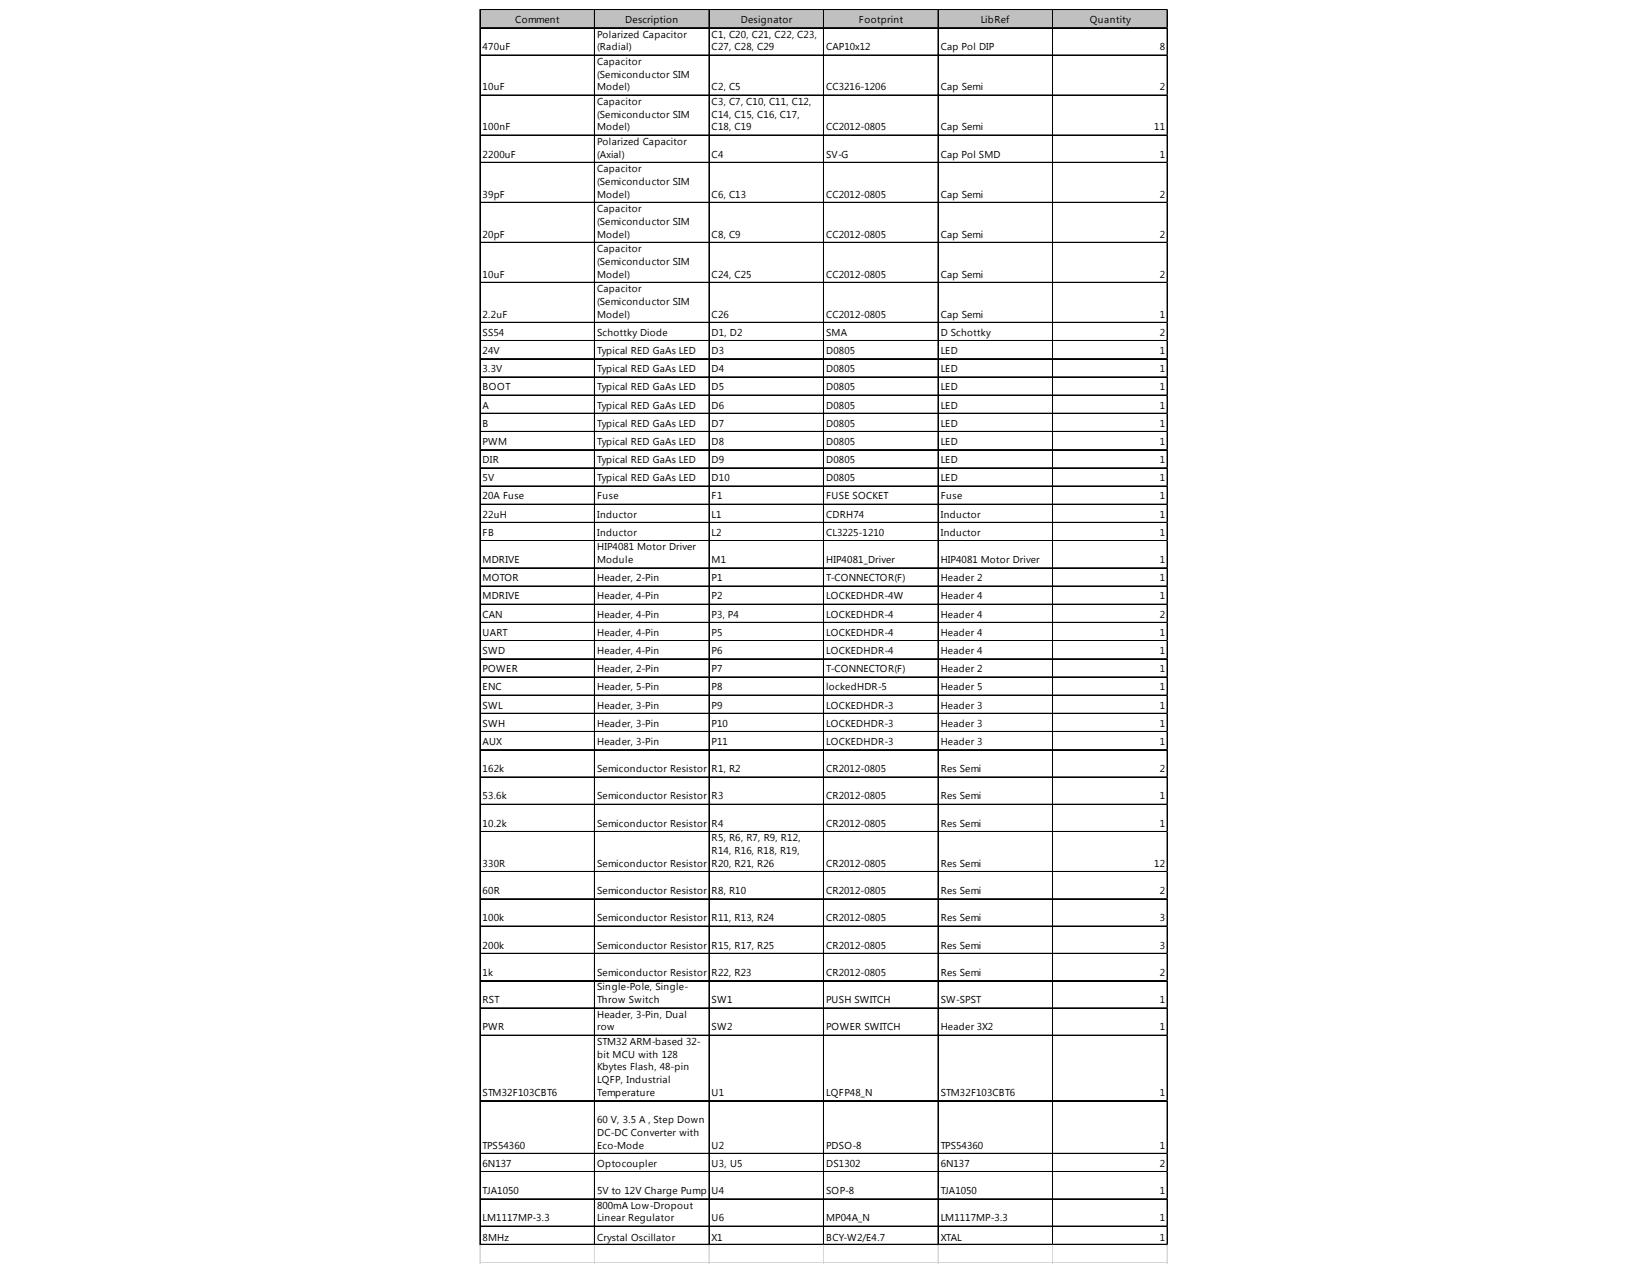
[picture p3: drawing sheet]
<svg xmlns="http://www.w3.org/2000/svg" width="279mm" height="216mm" viewBox="0 0 279 216" stroke-linecap="round" stroke-linejoin="round" font-family="sans-serif">
<defs><g id="words">
<g font-size="1.7">
<text x="87.3" y="3.9">Comment</text>
<text x="105.9" y="3.9">Description</text>
<text x="125.4" y="3.9">Designator</text>
<text x="145.4" y="3.9">Footprint</text>
<text x="166.1" y="3.9">LibRef</text>
<text x="184.5" y="3.9">Quantity</text>
<text x="81.7" y="8.5">470uF</text>
<text x="101.1" y="6.4">Polarized Capacitor</text>
<text x="101.1" y="8.5">aRadial)</text>
<text x="101.1" y="11">Capacitor</text>
<text x="120.5" y="6.4">C1, C20, C21, C22, C23,</text>
<text x="120.5" y="8.5">C27, C28, C29</text>
<text x="139.9" y="8.5">CAP10x12</text>
<text x="159.3" y="8.5">Cap Pol DIP</text>
<text x="196.4" y="8.5">8</text>
<text x="81.7" y="15.3">10uF</text>
<text x="101.1" y="13.1">aSemiconductor SIM</text>
<text x="101.1" y="15.3">Model)</text>
<text x="101.1" y="17.8">Capacitor</text>
<text x="120.5" y="15.3">C2, C5</text>
<text x="120.5" y="17.8">C3, C7, C10, C11, C12,</text>
<text x="139.9" y="15.3">CC3216-1206</text>
<text x="159.3" y="15.3">Cap Semi</text>
<text x="196.4" y="15.3">2</text>
<text x="81.7" y="22.1">100nF</text>
<text x="101.1" y="19.9">aSemiconductor SIM</text>
<text x="101.1" y="22.1">Model)</text>
<text x="120.5" y="19.9">C14, C15, C16, C17,</text>
<text x="120.5" y="22.1">C18, C19</text>
<text x="139.9" y="22.1">CC2012-0805</text>
<text x="159.3" y="22.1">Cap Semi</text>
<text x="195.5" y="22.1">11</text>
<text x="81.7" y="26.7">2200uF</text>
<text x="101.1" y="24.5">Polarized Capacitor</text>
<text x="101.1" y="26.7">aAxial)</text>
<text x="101.1" y="29.1">Capacitor</text>
<text x="120.5" y="26.7">C4</text>
<text x="139.9" y="26.7">SV-G</text>
<text x="159.3" y="26.7">Cap Pol SMD</text>
<text x="196.4" y="26.7">1</text>
<text x="81.7" y="33.5">39pF</text>
<text x="101.1" y="31.3">aSemiconductor SIM</text>
<text x="101.1" y="33.5">Model)</text>
<text x="101.1" y="35.9">Capacitor</text>
<text x="120.5" y="33.5">C6, C13</text>
<text x="139.9" y="33.5">CC2012-0805</text>
<text x="159.3" y="33.5">Cap Semi</text>
<text x="196.4" y="33.5">2</text>
<text x="81.7" y="40.2">20pF</text>
<text x="101.1" y="38.1">aSemiconductor SIM</text>
<text x="101.1" y="40.2">Model)</text>
<text x="120.5" y="40.2">C8, C9</text>
<text x="139.9" y="40.2">CC2012-0805</text>
<text x="159.3" y="40.2">Cap Semi</text>
<text x="196.4" y="40.2">2</text>
<text x="81.7" y="47">10uF</text>
<text x="101.1" y="42.7">Capacitor</text>
<text x="101.1" y="44.9">aSemiconductor SIM</text>
<text x="101.1" y="47">Model)</text>
<text x="120.5" y="47">C24, C25</text>
<text x="139.9" y="47">CC2012-0805</text>
<text x="159.3" y="47">Cap Semi</text>
<text x="196.4" y="47">2</text>
<text x="81.7" y="53.8">2.2uF</text>
<text x="101.1" y="49.5">Capacitor</text>
<text x="101.1" y="51.6">aSemiconductor SIM</text>
<text x="101.1" y="53.8">Model)</text>
<text x="120.5" y="53.8">C26</text>
<text x="139.9" y="53.8">CC2012-0805</text>
<text x="159.3" y="53.8">Cap Semi</text>
<text x="196.4" y="53.8">1</text>
<text x="81.7" y="56.9">SS54</text>
<text x="81.7" y="59.9">24V</text>
<text x="101.1" y="56.9">Schottky Diode</text>
<text x="101.1" y="59.9">Typical RED GaAs LED</text>
<text x="120.5" y="56.9">D1, D2</text>
<text x="120.5" y="59.9">D3</text>
<text x="139.9" y="56.9">SMA</text>
<text x="139.9" y="59.9">D0805</text>
<text x="159.3" y="56.9">D Schottky</text>
<text x="159.3" y="59.9">LED</text>
<text x="196.4" y="56.9">2</text>
<text x="196.4" y="59.9">1</text>
<text x="81.7" y="63">3.3V</text>
<text x="101.1" y="63">Typical RED GaAs LED</text>
<text x="120.5" y="63">D4</text>
<text x="139.9" y="63">D0805</text>
<text x="159.3" y="63">LED</text>
<text x="196.4" y="63">1</text>
<text x="81.7" y="66.1">BOOT</text>
<text x="81.7" y="69.2">A</text>
<text x="101.1" y="66.1">Typical RED GaAs LED</text>
<text x="101.1" y="69.2">Typical RED GaAs LED</text>
<text x="120.5" y="66.1">D5</text>
<text x="120.5" y="69.2">D6</text>
<text x="139.9" y="66.1">D0805</text>
<text x="139.9" y="69.2">D0805</text>
<text x="159.3" y="66.1">LED</text>
<text x="159.3" y="69.2">LED</text>
<text x="196.4" y="66.1">1</text>
<text x="196.4" y="69.2">1</text>
<text x="81.7" y="72.3">B</text>
<text x="81.7" y="75.3">PWM</text>
<text x="101.1" y="72.3">Typical RED GaAs LED</text>
<text x="101.1" y="75.3">Typical RED GaAs LED</text>
<text x="120.5" y="72.3">D7</text>
<text x="120.5" y="75.3">D8</text>
<text x="139.9" y="72.3">D0805</text>
<text x="139.9" y="75.3">D0805</text>
<text x="159.3" y="72.3">LED</text>
<text x="159.3" y="75.3">LED</text>
<text x="196.4" y="72.3">1</text>
<text x="196.4" y="75.3">1</text>
<text x="81.7" y="78.4">DIR</text>
<text x="81.7" y="81.5">5V</text>
<text x="101.1" y="78.4">Typical RED GaAs LED</text>
<text x="101.1" y="81.5">Typical RED GaAs LED</text>
<text x="120.5" y="78.4">D9</text>
<text x="120.5" y="81.5">D10</text>
<text x="139.9" y="78.4">D0805</text>
<text x="139.9" y="81.5">D0805</text>
<text x="159.3" y="78.4">LED</text>
<text x="159.3" y="81.5">LED</text>
<text x="196.4" y="78.4">1</text>
<text x="196.4" y="81.5">1</text>
<text x="81.7" y="84.6">20A Fuse</text>
<text x="81.7" y="87.7">22uH</text>
<text x="101.1" y="84.6">Fuse</text>
<text x="101.1" y="87.7">Inductor</text>
<text x="120.5" y="84.6">F1</text>
<text x="120.5" y="87.7">L1</text>
<text x="139.9" y="84.6">FUSE SOCKET</text>
<text x="139.9" y="87.7">CDRH74</text>
<text x="159.3" y="84.6">Fuse</text>
<text x="159.3" y="87.7">Inductor</text>
<text x="196.4" y="84.6">1</text>
<text x="196.4" y="87.7">1</text>
<text x="81.7" y="90.7">FB</text>
<text x="81.7" y="95.4">MDRIVE</text>
<text x="101.1" y="90.7">Inductor</text>
<text x="101.1" y="93.2">HIP4081 Motor Driver</text>
<text x="101.1" y="95.4">Module</text>
<text x="120.5" y="90.7">L2</text>
<text x="120.5" y="95.4">M1</text>
<text x="139.9" y="90.7">CL3225-1210</text>
<text x="139.9" y="95.4">HIP4081_Driver</text>
<text x="159.3" y="90.7">Inductor</text>
<text x="159.3" y="95.4">HIP4081 Motor Driver</text>
<text x="196.4" y="90.7">1</text>
<text x="196.4" y="95.4">1</text>
<text x="81.7" y="98.4">MOTOR</text>
<text x="81.7" y="101.5">MDRIVE</text>
<text x="101.1" y="98.4">Header, 2-Pin</text>
<text x="101.1" y="101.5">Header, 4-Pin</text>
<text x="120.5" y="98.4">P1</text>
<text x="120.5" y="101.5">P2</text>
<text x="139.9" y="98.4">T-CONNECTORaF)</text>
<text x="139.9" y="101.5">LOCKEDHDR-4W</text>
<text x="159.3" y="98.4">Header 2</text>
<text x="159.3" y="101.5">Header 4</text>
<text x="196.4" y="98.4">1</text>
<text x="196.4" y="101.5">1</text>
<text x="81.7" y="104.6">CAN</text>
<text x="81.7" y="107.7">UART</text>
<text x="101.1" y="104.6">Header, 4-Pin</text>
<text x="101.1" y="107.7">Header, 4-Pin</text>
<text x="120.5" y="104.6">P3, P4</text>
<text x="120.5" y="107.7">P5</text>
<text x="139.9" y="104.6">LOCKEDHDR-4</text>
<text x="139.9" y="107.7">LOCKEDHDR-4</text>
<text x="159.3" y="104.6">Header 4</text>
<text x="159.3" y="107.7">Header 4</text>
<text x="196.4" y="104.6">2</text>
<text x="196.4" y="107.7">1</text>
<text x="81.7" y="110.7">SWD</text>
<text x="81.7" y="113.8">POWER</text>
<text x="101.1" y="110.7">Header, 4-Pin</text>
<text x="101.1" y="113.8">Header, 2-Pin</text>
<text x="120.5" y="110.7">P6</text>
<text x="120.5" y="113.8">P7</text>
<text x="139.9" y="110.7">LOCKEDHDR-4</text>
<text x="139.9" y="113.8">T-CONNECTORaF)</text>
<text x="159.3" y="110.7">Header 4</text>
<text x="159.3" y="113.8">Header 2</text>
<text x="196.4" y="110.7">1</text>
<text x="196.4" y="113.8">1</text>
<text x="81.7" y="116.9">ENC</text>
<text x="81.7" y="120">SWL</text>
<text x="101.1" y="116.9">Header, 5-Pin</text>
<text x="101.1" y="120">Header, 3-Pin</text>
<text x="120.5" y="116.9">P8</text>
<text x="120.5" y="120">P9</text>
<text x="139.9" y="116.9">lockedHDR-5</text>
<text x="139.9" y="120">LOCKEDHDR-3</text>
<text x="159.3" y="116.9">Header 5</text>
<text x="159.3" y="120">Header 3</text>
<text x="196.4" y="116.9">1</text>
<text x="196.4" y="120">1</text>
<text x="81.7" y="123.1">SWH</text>
<text x="101.1" y="123.1">Header, 3-Pin</text>
<text x="120.5" y="123.1">P10</text>
<text x="139.9" y="123.1">LOCKEDHDR-3</text>
<text x="159.3" y="123.1">Header 3</text>
<text x="196.4" y="123.1">1</text>
<text x="81.7" y="126.1">AUX</text>
<text x="81.7" y="130.8">162k</text>
<text x="101.1" y="126.1">Header, 3-Pin</text>
<text x="101.1" y="130.8">Semiconductor Resistor</text>
<text x="120.5" y="126.1">P11</text>
<text x="120.5" y="130.8">R1, R2</text>
<text x="139.9" y="126.1">LOCKEDHDR-3</text>
<text x="139.9" y="130.8">CR2012-0805</text>
<text x="159.3" y="126.1">Header 3</text>
<text x="159.3" y="130.8">Res Semi</text>
<text x="196.4" y="126.1">1</text>
<text x="196.4" y="130.8">2</text>
<text x="81.7" y="135.4">53.6k</text>
<text x="101.1" y="135.4">Semiconductor Resistor</text>
<text x="120.5" y="135.4">R3</text>
<text x="139.9" y="135.4">CR2012-0805</text>
<text x="159.3" y="135.4">Res Semi</text>
<text x="196.4" y="135.4">1</text>
<text x="81.7" y="140">10.2k</text>
<text x="101.1" y="140">Semiconductor Resistor</text>
<text x="120.5" y="140">R4</text>
<text x="120.5" y="142.5">R5, R6, R7, R9, R12,</text>
<text x="139.9" y="140">CR2012-0805</text>
<text x="159.3" y="140">Res Semi</text>
<text x="196.4" y="140">1</text>
<text x="81.7" y="146.8">330R</text>
<text x="101.1" y="146.8">Semiconductor Resistor</text>
<text x="120.5" y="144.6">R14, R16, R18, R19,</text>
<text x="120.5" y="146.8">R20, R21, R26</text>
<text x="139.9" y="146.8">CR2012-0805</text>
<text x="159.3" y="146.8">Res Semi</text>
<text x="195.5" y="146.8">12</text>
<text x="81.7" y="151.4">60R</text>
<text x="101.1" y="151.4">Semiconductor Resistor</text>
<text x="120.5" y="151.4">R8, R10</text>
<text x="139.9" y="151.4">CR2012-0805</text>
<text x="159.3" y="151.4">Res Semi</text>
<text x="196.4" y="151.4">2</text>
<text x="81.7" y="156">100k</text>
<text x="81.7" y="160.6">200k</text>
<text x="101.1" y="156">Semiconductor Resistor</text>
<text x="101.1" y="160.6">Semiconductor Resistor</text>
<text x="120.5" y="156">R11, R13, R24</text>
<text x="120.5" y="160.6">R15, R17, R25</text>
<text x="139.9" y="156">CR2012-0805</text>
<text x="139.9" y="160.6">CR2012-0805</text>
<text x="159.3" y="156">Res Semi</text>
<text x="159.3" y="160.6">Res Semi</text>
<text x="196.4" y="156">3</text>
<text x="196.4" y="160.6">3</text>
<text x="81.7" y="165.2">1k</text>
<text x="101.1" y="165.2">Semiconductor Resistor</text>
<text x="101.1" y="167.7">Single-Pole, Single-</text>
<text x="120.5" y="165.2">R22, R23</text>
<text x="139.9" y="165.2">CR2012-0805</text>
<text x="159.3" y="165.2">Res Semi</text>
<text x="196.4" y="165.2">2</text>
<text x="81.7" y="169.9">RST</text>
<text x="101.1" y="169.9">Throw Switch</text>
<text x="101.1" y="172.3">Header, 3-Pin, Dual</text>
<text x="120.5" y="169.9">SW1</text>
<text x="139.9" y="169.9">PUSH SWITCH</text>
<text x="159.3" y="169.9">SW-SPST</text>
<text x="196.4" y="169.9">1</text>
<text x="81.7" y="174.5">PWR</text>
<text x="101.1" y="174.5">row</text>
<text x="101.1" y="177">STM32 ARM-based 32-</text>
<text x="101.1" y="179.1">bit MCU with 128</text>
<text x="120.5" y="174.5">SW2</text>
<text x="139.9" y="174.5">POWER SWITCH</text>
<text x="159.3" y="174.5">Header 3X2</text>
<text x="196.4" y="174.5">1</text>
<text x="81.7" y="185.6">STM32F103CBT6</text>
<text x="101.1" y="181.3">Kbytes Flash, 48-pin</text>
<text x="101.1" y="183.4">LQFP, Industrial</text>
<text x="101.1" y="185.6">Temperature</text>
<text x="120.5" y="185.6">U1</text>
<text x="139.9" y="185.6">LQFP48_N</text>
<text x="159.3" y="185.6">STM32F103CBT6</text>
<text x="196.4" y="185.6">1</text>
<text x="101.1" y="190.2">60 V, 3.5 A , Step Down</text>
<text x="81.7" y="194.5">TPS54360</text>
<text x="81.7" y="197.6">6N137</text>
<text x="101.1" y="192.3">DC-DC Converter with</text>
<text x="101.1" y="194.5">Eco-Mode</text>
<text x="101.1" y="197.6">Optocoupler</text>
<text x="120.5" y="194.5">U2</text>
<text x="120.5" y="197.6">U3, U5</text>
<text x="139.9" y="194.5">PDSO-8</text>
<text x="139.9" y="197.6">DS1302</text>
<text x="159.3" y="194.5">TPS54360</text>
<text x="159.3" y="197.6">6N137</text>
<text x="196.4" y="194.5">1</text>
<text x="196.4" y="197.6">2</text>
<text x="81.7" y="202.2">TJA1050</text>
<text x="101.1" y="202.2">5V to 12V Charge Pump</text>
<text x="120.5" y="202.2">U4</text>
<text x="139.9" y="202.2">SOP-8</text>
<text x="159.3" y="202.2">TJA1050</text>
<text x="196.4" y="202.2">1</text>
<text x="81.7" y="206.8">LM1117MP-3.3</text>
<text x="101.1" y="204.7">800mA Low-Dropout</text>
<text x="101.1" y="206.8">Linear Regulator</text>
<text x="120.5" y="206.8">U6</text>
<text x="139.9" y="206.8">MP04A_N</text>
<text x="159.3" y="206.8">LM1117MP-3.3</text>
<text x="196.4" y="206.8">1</text>
<text x="81.7" y="210.2">8MHz</text>
<text x="101.1" y="210.2">Crystal Oscillator</text>
<text x="120.5" y="210.2">X1</text>
<text x="139.9" y="210.2">BCY-W2/E4.7</text>
<text x="159.3" y="210.2">XTAL</text>
<text x="196.4" y="210.2">1</text>
</g>
</g></defs>
<path d="M81.4 1.7h116.4v3.1h-116.4z" fill="#c0c0c0"/>
<g fill="none" stroke="#000" stroke-width=".17">
<path d="M81.3 1.6v209.2M81.4 1.6h116.4M81.4 4.7h116.4M81.4 9.3h116.4M81.4 16.1h116.4M81.4 1.7h116.4M81.4 4.8h116.4M81.4 9.4h116.4M81.4 16.2h116.4M100.7 1.8v209M120 1.8v209M120.1 1.8v209"/>
<path d="M139.4 1.8v209M139.5 1.8v209M158.8 1.8v209M158.9 1.8v209M178.2 1.8v209M178.3 1.8v209M197.6 1.8v209M197.7 1.8v209M81.4 22.9h116.4M81.4 27.5h116.4M81.4 34.3h116.4M81.4 27.6h116.4"/>
<path d="M81.4 41h116.4M81.4 47.8h116.4M81.4 54.6h116.4M81.4 57.7h116.4M81.4 41.1h116.4M81.4 47.9h116.4M81.4 54.7h116.4M81.4 60.7h116.4M81.4 63.8h116.4M81.4 66.9h116.4M81.4 70h116.4M81.4 73h116.4"/>
<path d="M81.4 76.1h116.4M81.4 79.2h116.4M81.4 60.8h116.4M81.4 63.9h116.4M81.4 67h116.4M81.4 73.1h116.4M81.4 76.2h116.4M81.4 79.3h116.4M81.4 82.3h116.4M81.4 85.4h116.4M81.4 88.4h116.4M81.4 91.5h116.4"/>
<path d="M81.4 96.1h116.4M81.4 99.2h116.4M81.4 82.4h116.4M81.4 88.5h116.4M81.4 91.6h116.4M81.4 96.2h116.4M81.4 99.3h116.4M81.4 102.3h116.4M81.4 105.4h116.4M81.4 108.5h116.4M81.4 111.5h116.4M81.4 114.6h116.4"/>
<path d="M81.4 117.7h116.4M81.4 102.4h116.4M81.4 105.5h116.4M81.4 111.6h116.4M81.4 114.7h116.4M81.4 117.8h116.4M81.4 120.8h116.4M81.4 123.9h116.4M81.4 126.9h116.4M81.4 131.6h116.4M81.4 136.2h116.4M81.4 120.9h116.4"/>
<path d="M81.4 127h116.4M81.4 140.8h116.4M81.4 147.6h116.4M81.4 152.2h116.4M81.4 156.8h116.4M81.4 140.9h116.4M81.4 152.3h116.4M81.4 156.9h116.4M81.4 161.4h116.4M81.4 166h116.4M81.4 170.7h116.4M81.4 175.3h116.4"/>
<path d="M81.4 161.5h116.4M81.4 166.1h116.4M81.4 175.4h116.4M81.4 186.4h116.4M81.4 195.3h116.4M81.4 198.4h116.4M81.4 195.4h116.4M81.4 203h116.4M81.4 207.6h116.4M81.4 210.7h116.4M81.4 203.1h116.4M81.4 207.7h116.4"/>
<path d="M81.4 210.8h116.4"/>
</g>
<g fill="none" stroke="#d0d7e5" stroke-width=".17">
<path d="M197.8 1.6h.1M81.3 210.8v3.2M100.7 210.8v3.2M120 210.8v3.2M120.1 210.8v3.2M139.4 210.8v3.2M139.5 210.8v3.2M158.8 210.8v3.2M158.9 210.8v3.2M178.2 210.8v3.2M178.3 210.8v3.2M197.6 210.8v3.2"/>
<path d="M197.7 210.8v3.2"/>
</g>
<path d="M197.8 1.6v.2z" fill="#d0d7e5"/>
<path d="M197.8 4.7h.1" fill="none" stroke="#d0d7e5" stroke-width=".17"/>
<path d="M197.8 4.7v.1z" fill="#d0d7e5"/>
<path d="M197.8 9.3h.1" fill="none" stroke="#d0d7e5" stroke-width=".17"/>
<path d="M197.8 9.3v.2z" fill="#d0d7e5"/>
<path d="M197.8 16.1h.1" fill="none" stroke="#d0d7e5" stroke-width=".17"/>
<path d="M197.8 16.1v.1z" fill="#d0d7e5"/>
<path d="M197.8 22.9h.1" fill="none" stroke="#d0d7e5" stroke-width=".17"/>
<path d="M197.8 22.9v.1z" fill="#d0d7e5"/>
<path d="M197.8 27.5h.1" fill="none" stroke="#d0d7e5" stroke-width=".17"/>
<path d="M197.8 27.5v.1z" fill="#d0d7e5"/>
<path d="M197.8 34.3h.1" fill="none" stroke="#d0d7e5" stroke-width=".17"/>
<path d="M197.8 34.3v.1z" fill="#d0d7e5"/>
<path d="M197.8 41h.1" fill="none" stroke="#d0d7e5" stroke-width=".17"/>
<path d="M197.8 41v.2z" fill="#d0d7e5"/>
<path d="M197.8 47.8h.1" fill="none" stroke="#d0d7e5" stroke-width=".17"/>
<path d="M197.8 47.8v.2z" fill="#d0d7e5"/>
<path d="M197.8 54.6h.1" fill="none" stroke="#d0d7e5" stroke-width=".17"/>
<path d="M197.8 54.6v.1z" fill="#d0d7e5"/>
<path d="M197.8 57.7h.1" fill="none" stroke="#d0d7e5" stroke-width=".17"/>
<path d="M197.8 57.7v.1z" fill="#d0d7e5"/>
<path d="M197.8 60.7h.1" fill="none" stroke="#d0d7e5" stroke-width=".17"/>
<path d="M197.8 60.7v.2z" fill="#d0d7e5"/>
<path d="M197.8 63.8h.1" fill="none" stroke="#d0d7e5" stroke-width=".17"/>
<path d="M197.8 63.8v.2z" fill="#d0d7e5"/>
<path d="M197.8 66.9h.1" fill="none" stroke="#d0d7e5" stroke-width=".17"/>
<path d="M197.8 66.9v.1z" fill="#d0d7e5"/>
<path d="M197.8 70h.1" fill="none" stroke="#d0d7e5" stroke-width=".17"/>
<path d="M197.8 70v.1z" fill="#d0d7e5"/>
<path d="M197.8 73h.1" fill="none" stroke="#d0d7e5" stroke-width=".17"/>
<path d="M197.8 73v.2z" fill="#d0d7e5"/>
<path d="M197.8 76.1h.1" fill="none" stroke="#d0d7e5" stroke-width=".17"/>
<path d="M197.8 76.1v.2z" fill="#d0d7e5"/>
<path d="M197.8 79.2h.1" fill="none" stroke="#d0d7e5" stroke-width=".17"/>
<path d="M197.8 79.2v.2z" fill="#d0d7e5"/>
<path d="M197.8 82.3h.1" fill="none" stroke="#d0d7e5" stroke-width=".17"/>
<path d="M197.8 82.3v.1z" fill="#d0d7e5"/>
<path d="M197.8 85.4h.1" fill="none" stroke="#d0d7e5" stroke-width=".17"/>
<path d="M197.8 85.4v.1z" fill="#d0d7e5"/>
<path d="M197.8 88.4h.1" fill="none" stroke="#d0d7e5" stroke-width=".17"/>
<path d="M197.8 88.4v.2z" fill="#d0d7e5"/>
<path d="M197.8 91.5h.1" fill="none" stroke="#d0d7e5" stroke-width=".17"/>
<path d="M197.8 91.5v.2z" fill="#d0d7e5"/>
<path d="M197.8 96.1h.1" fill="none" stroke="#d0d7e5" stroke-width=".17"/>
<path d="M197.8 96.1v.2z" fill="#d0d7e5"/>
<path d="M197.8 99.2h.1" fill="none" stroke="#d0d7e5" stroke-width=".17"/>
<path d="M197.8 99.2v.2z" fill="#d0d7e5"/>
<path d="M197.8 102.3h.1" fill="none" stroke="#d0d7e5" stroke-width=".17"/>
<path d="M197.8 102.3v.2z" fill="#d0d7e5"/>
<path d="M197.8 105.4h.1" fill="none" stroke="#d0d7e5" stroke-width=".17"/>
<path d="M197.8 105.4v.1z" fill="#d0d7e5"/>
<path d="M197.8 108.5h.1" fill="none" stroke="#d0d7e5" stroke-width=".17"/>
<path d="M197.8 108.5v.1z" fill="#d0d7e5"/>
<path d="M197.8 111.5h.1" fill="none" stroke="#d0d7e5" stroke-width=".17"/>
<path d="M197.8 111.5v.2z" fill="#d0d7e5"/>
<path d="M197.8 114.6h.1" fill="none" stroke="#d0d7e5" stroke-width=".17"/>
<path d="M197.8 114.6v.2z" fill="#d0d7e5"/>
<path d="M197.8 117.7h.1" fill="none" stroke="#d0d7e5" stroke-width=".17"/>
<path d="M197.8 117.7v.2z" fill="#d0d7e5"/>
<path d="M197.8 120.8h.1" fill="none" stroke="#d0d7e5" stroke-width=".17"/>
<path d="M197.8 120.8v.1z" fill="#d0d7e5"/>
<path d="M197.8 123.9h.1" fill="none" stroke="#d0d7e5" stroke-width=".17"/>
<path d="M197.8 123.9v.1z" fill="#d0d7e5"/>
<path d="M197.8 126.9h.1" fill="none" stroke="#d0d7e5" stroke-width=".17"/>
<path d="M197.8 126.9v.2z" fill="#d0d7e5"/>
<path d="M197.8 131.6h.1" fill="none" stroke="#d0d7e5" stroke-width=".17"/>
<path d="M197.8 131.6v.1z" fill="#d0d7e5"/>
<path d="M197.8 136.2h.1" fill="none" stroke="#d0d7e5" stroke-width=".17"/>
<path d="M197.8 136.2v.1z" fill="#d0d7e5"/>
<path d="M197.8 140.8h.1" fill="none" stroke="#d0d7e5" stroke-width=".17"/>
<path d="M197.8 140.8v.1z" fill="#d0d7e5"/>
<path d="M197.8 147.6h.1" fill="none" stroke="#d0d7e5" stroke-width=".17"/>
<path d="M197.8 147.6v.1z" fill="#d0d7e5"/>
<path d="M197.8 152.2h.1" fill="none" stroke="#d0d7e5" stroke-width=".17"/>
<path d="M197.8 152.2v.1z" fill="#d0d7e5"/>
<path d="M197.8 156.8h.1" fill="none" stroke="#d0d7e5" stroke-width=".17"/>
<path d="M197.8 156.8v.2z" fill="#d0d7e5"/>
<path d="M197.8 161.4h.1" fill="none" stroke="#d0d7e5" stroke-width=".17"/>
<path d="M197.8 161.4v.2z" fill="#d0d7e5"/>
<path d="M197.8 166h.1" fill="none" stroke="#d0d7e5" stroke-width=".17"/>
<path d="M197.8 166v.2z" fill="#d0d7e5"/>
<path d="M197.8 170.7h.1" fill="none" stroke="#d0d7e5" stroke-width=".17"/>
<path d="M197.8 170.7v.1z" fill="#d0d7e5"/>
<path d="M197.8 175.3h.1" fill="none" stroke="#d0d7e5" stroke-width=".17"/>
<path d="M197.8 175.3v.1z" fill="#d0d7e5"/>
<path d="M197.8 186.4h.1" fill="none" stroke="#d0d7e5" stroke-width=".17"/>
<path d="M197.8 186.4v.1z" fill="#d0d7e5"/>
<path d="M197.8 195.3h.1" fill="none" stroke="#d0d7e5" stroke-width=".17"/>
<path d="M197.8 195.3v.1z" fill="#d0d7e5"/>
<path d="M197.8 198.4h.1" fill="none" stroke="#d0d7e5" stroke-width=".17"/>
<path d="M197.8 198.4v.1z" fill="#d0d7e5"/>
<path d="M197.8 203h.1" fill="none" stroke="#d0d7e5" stroke-width=".17"/>
<path d="M197.8 203v.1z" fill="#d0d7e5"/>
<path d="M197.8 207.6h.1" fill="none" stroke="#d0d7e5" stroke-width=".17"/>
<path d="M197.8 207.6v.2z" fill="#d0d7e5"/>
<path d="M197.8 210.7h.1" fill="none" stroke="#d0d7e5" stroke-width=".17"/>
<path d="M197.8 210.7v.1z" fill="#d0d7e5"/>
<path d="M81.3 213.8h116.5" fill="none" stroke="#d0d7e5" stroke-width=".17"/>
<use href="#words"/>
</svg>
